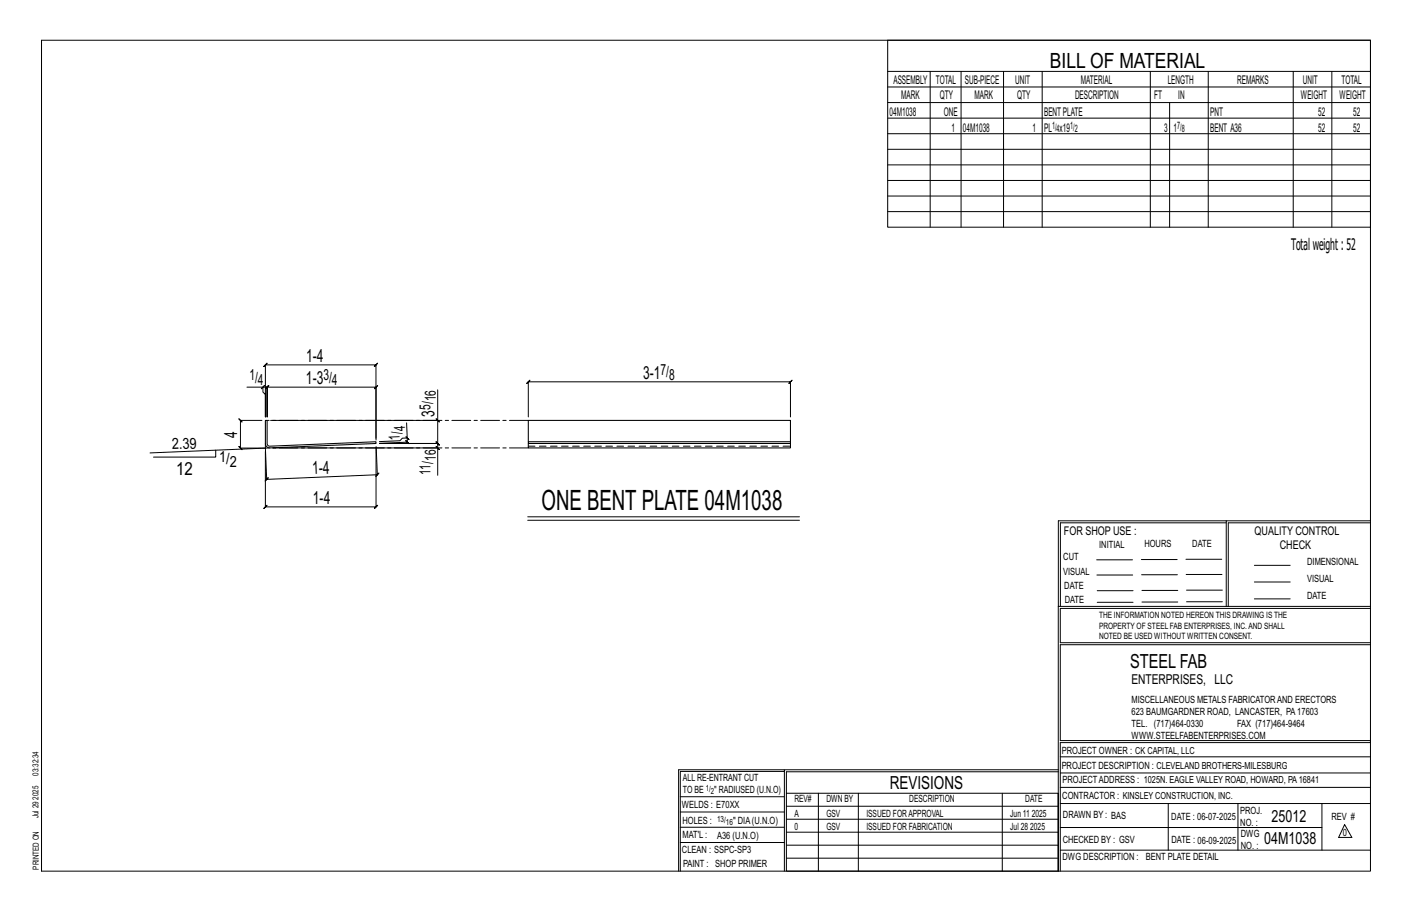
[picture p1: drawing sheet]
<svg xmlns="http://www.w3.org/2000/svg" width="432mm" height="279mm" viewBox="0 0 432 279" stroke-linecap="round" stroke-linejoin="round" font-family="sans-serif">
<defs><g id="words">
<text font-size="8.6" x="165.6" y="156">ONE BENT PLATE 04M1038</text>
<text font-size="6.4" x="321.1" y="20.7">BILL OF MATERIAL</text>
<text font-size="5.9" x="345.6" y="204.1">STEEL FAB</text>
<g font-size="5.5">
<text x="93.6" y="110.5">1-4</text>
<text x="93.6" y="117.4">1-3</text>
<text x="196.7" y="115.7">3-1</text>
<text x="132.9" y="127.3" transform="rotate(-90 132.9 127.3)">3</text>
<text x="72.5" y="133.9" transform="rotate(-90 72.5 133.9)">4</text>
<text x="53.9" y="145.3">12</text>
<text x="95.5" y="145" transform="rotate(-2 95.5 145)">1-4</text>
<text x="95.7" y="154">1-4</text>
<text x="272.2" y="241.1">REVISIONS</text>
</g>
<g font-size="5.1">
<text x="388.9" y="251.3">25012</text>
<text x="386.6" y="258.1">04M1038</text>
</g>
<text font-size="4.9" x="394.8" y="76.4">Totalweight : 52</text>
<g font-size="4.7">
<text x="76.3" y="116.1">1/</text>
<text x="78.9" y="117.8">4</text>
<text x="98.9" y="116.1">3/</text>
<text x="101.5" y="117.8">4</text>
<text x="202" y="114.5">7/</text>
<text x="204.6" y="116.1">8</text>
<text x="131.6" y="125.3" transform="rotate(-90 131.6 125.3)">5/</text>
<text x="133.3" y="122.7" transform="rotate(-90 133.3 122.7)">16</text>
<text x="123.9" y="131.8" transform="rotate(-92 123.9 131.8)">4</text>
<text x="52.6" y="137.3" transform="rotate(-2 52.6 137.3)">2.39</text>
<text x="122.3" y="134.5" transform="rotate(-92 122.3 134.5)">1/</text>
<text x="67" y="141.1">1/</text>
<text x="70.3" y="142.8">2</text>
<text x="133.3" y="140.9" transform="rotate(-90 133.3 140.9)">16</text>
<text x="131.6" y="145.3" transform="rotate(-90 131.6 145.3)">11/</text>
</g>
<text font-size="4.2" x="346" y="209.1">ENTERPRISES, LLC</text>
<g font-size="3.7">
<text x="273.2" y="25.6">ASSEMBLY</text>
<text x="286.2" y="25.6">TOTAL</text>
<text x="295.1" y="25.6">SUB-PIECE</text>
<text x="310.4" y="25.6">UNIT</text>
<text x="330.5" y="25.6">MATERIAL</text>
<text x="357.1" y="25.6">LENGTH</text>
<text x="378.3" y="25.6">REMARKS</text>
<text x="398.4" y="25.6">UNIT</text>
<text x="410.2" y="25.6">TOTAL</text>
<text x="272.1" y="35.5">04M1038</text>
<text x="275.6" y="30.4">MARK</text>
<text x="287.4" y="30.4">QTY</text>
<text x="288.6" y="35.5">ONE</text>
<text x="298" y="30.4">MARK</text>
<text x="311" y="30.4">QTY</text>
<text x="319.3" y="35.5">BENTPLATE</text>
<text x="328.7" y="30.4">DESCRIPTION</text>
<text x="353" y="30.4">FT</text>
<text x="360.3" y="30.4">IN</text>
<text x="370.1" y="35.5">PNT</text>
<text x="397.8" y="30.4">WEIGHT</text>
<text x="403.2" y="35.5">52</text>
<text x="409.6" y="30.4">WEIGHT</text>
<text x="413.8" y="35.5">52</text>
<text x="290.9" y="40.2">1</text>
<text x="294.5" y="40.2">04M1038</text>
<text x="315.8" y="40.2">1</text>
<text x="319.3" y="40.2">PL x19</text>
<text x="356" y="40.2">3</text>
<text x="358.9" y="40.2">1</text>
<text x="370.1" y="40.2">BENT A36</text>
<text x="403.2" y="40.2">52</text>
<text x="413.8" y="40.2">52</text>
<text x="325.3" y="163.4">FOR SHOP USE :</text>
<text x="383.7" y="163.4">QUALITY CONTROL</text>
<text x="391.4" y="167.8">CHECK</text>
</g>
<g font-size="3.1">
<text x="321.7" y="39.4">1/</text>
<text x="323.1" y="40.5">4</text>
<text x="327.2" y="39.4">1/</text>
<text x="328.6" y="40.5">2</text>
<text x="360" y="39.4">7/</text>
<text x="361.4" y="40.5">8</text>
<text x="336.2" y="167.4">INITIAL</text>
<text x="350" y="167.1">HOURS</text>
<text x="364.6" y="167.2">DATE</text>
<text x="325.2" y="171.3">CUT</text>
<text x="399.8" y="172.8">DIMENSIONAL</text>
<text x="325.1" y="175.8">VISUAL</text>
<text x="399.8" y="177.9">VISUAL</text>
<text x="325.5" y="180">DATE</text>
<text x="325.7" y="184.4">DATE</text>
<text x="399.8" y="183.1">DATE</text>
<text x="346" y="215">MISCELLANEOUS METALS FABRICATORAND ERECTORS</text>
<text x="346" y="218.6">623 BAUMGARDNER ROAD, LANCASTER, PA17603</text>
<text x="346" y="225.8">WWW.STEELFABENTERPRISES.COM</text>
<text x="346" y="222.2">TEL. (717)464-0330</text>
<text x="378.3" y="222.2">FAX (717)464-9464</text>
<text x="324.7" y="230.5">PROJECT OWNER : CK CAPITAL, LLC</text>
<text x="208.8" y="238.8">ALL RE-ENTRANT CUT</text>
<text x="324.7" y="235.1">PROJECT DESCRIPTION : CLEVELAND BROTHERS-MILESBURG</text>
<text x="324.9" y="239.5">PROJECTADDRESS : 1025N. EAGLE VALLEY ROAD, HOWARD, PA16841</text>
<text x="208.8" y="242.5">TO BE</text>
<text x="218.4" y="242.5">&quot; RADIUSED (U.N.O)</text>
<text x="242.9" y="245.3">REV#</text>
<text x="252.7" y="245.3">DWN BY</text>
<text x="278.1" y="245.3">DESCRIPTION</text>
<text x="313.5" y="245.3">DATE</text>
<text x="324.9" y="244.2">CONTRACTOR : KINSLEY CONSTRUCTION, INC.</text>
<text x="208.5" y="247">WELDS : E70XX</text>
<text x="208.7" y="251.7">HOLES :</text>
<text x="224.2" y="251.8">&quot; DIA(U.N.O)</text>
<text x="242.9" y="249.9">A</text>
<text x="252.7" y="249.9">GSV</text>
<text x="264.9" y="249.9">ISSUED FORAPPROVAL</text>
<text x="309" y="249.9">Jun 11</text>
<text x="315.5" y="249.9">2025</text>
<text x="325.1" y="250">DRAWN BY : BAS</text>
<text x="358.2" y="250.5">DATE : 06-07-2025</text>
<text x="379.3" y="248.9">PROJ.</text>
<text x="407.2" y="250.5">REV #</text>
<text x="208.7" y="256.3">MAT'L :</text>
<text x="219.3" y="256.4">A36 (U.N.O)</text>
<text x="242.9" y="253.8">0</text>
<text x="252.7" y="253.8">GSV</text>
<text x="264.9" y="253.8">ISSUED FOR FABRICATION</text>
<text x="309" y="253.8">Jul 28</text>
<text x="315" y="253.8">2025</text>
<text x="325" y="257.6">CHECKED BY : GSV</text>
<text x="358.3" y="257.7">DATE : 06-09-2025</text>
<text x="379.3" y="252.5">NO. :</text>
<text x="379.5" y="255.9">DWG</text>
<text x="410.6" y="255.5">0</text>
<text x="208.6" y="260.7">CLEAN : SSPC-SP3</text>
<text x="324.9" y="262.9">DWG DESCRIPTION :</text>
<text x="350.4" y="263">BENT PLATE DETAIL</text>
<text x="379.5" y="259.5">NO. :</text>
<text x="208.9" y="265">PAINT : SHOP PRIMER</text>
</g>
<g font-size="2.7">
<text x="336.1" y="189">THE INFORMATION NOTED HEREON THIS DRAWING IS THE</text>
<text x="336.1" y="195.4">NOTED BE USED WITHOUT WRITTEN CONSENT.</text>
<text x="336.1" y="192.2">PROPERTY OF STEEL FAB ENTERPRISES, INC.AND SHALL</text>
</g>
<g font-size="2.6">
<text x="215.9" y="241.8">1/</text>
<text x="217.4" y="242.7">2</text>
<text x="219.3" y="251.1">13/</text>
<text x="222" y="252.1">16</text>
</g>
<g font-size="2.5">
<text x="11.7" y="237.1" transform="rotate(-90 11.7 237.1)">03:32:34</text>
<text x="11.8" y="244.4" transform="rotate(-90 11.8 244.4)">2025</text>
<text x="11.8" y="250.1" transform="rotate(-90 11.8 250.1)">Jul 29</text>
<text x="11.9" y="265.8" transform="rotate(-90 11.9 265.8)">PRINTED ON</text>
</g>
</g></defs>
<g fill="none" stroke="#000" stroke-width=".31">
<path d="M12.7 12.3h406.4v254h-406.4zM271.5 12.3h147.6v57.2h-147.6zM271.5 21.8h147.6M271.5 26.6h147.6M271.5 31.4h147.6M271.5 36.1h147.6M284.5 21.8v47.7M293.9 21.8v47.7M306.9 21.8v47.7M318.7 21.8v47.7M351.8 21.8v47.7M357.7 31.4v38.1"/>
<path d="M369.5 21.8v47.7M395.5 21.8v47.7M407.3 21.8v47.7M271.5 40.9h147.6M271.5 45.6h147.6M271.5 50.4h147.6M271.5 55.2h147.6M271.5 59.9h147.6M271.5 64.7h147.6M75.5 118.3h4.9v1.5l.8 .8v6.9v-16l-.5 .5 1-1-.5 .5h33.8l-.5 .5 1-1-.5 .5v22.5M79.9 118.8l1-1zM80.4 118.3h1.3l-.5 .5 1-1-.5 .5v9.2v-9.2l-.5 .5 1-1-.5 .5h33.3l-.5 .5 1-1-.5 .5v16.2"/>
<path d="M133.9 119.2v9.3h-51.2M66 137.6v2.1h-19.1M80.1 128.5h-6.6l-.5-.5 1 1-.5-.5v8.5l-.5-.5 1 1-.5-.5h7.7l.4 9.5-.5 .6 .9-1.1-.4 .5 33.8-1.4-.5 .5 1-1-.5 .5-.4-8.5M82.5 136.9l-36.6 1.6M83.6 136.9h50.3v8.4M115 136.6v18.4l.5-.5-1 1 .5-.5h-33.8l.5-.5-1 1 .5-.5v-17M116.1 135.6h17.8l-.5-.5 1 1-.5-.5v1.3M124 133.4l1.1 1zM124.3 129.3l.2 4.6-1.5 .1-.7 .7-6.3 .3M124.5 133.9l.1 1.3-.5-.5 1 .9-.5-.4-8.5 .3M133.4 136.4l1 1zM133.4 128l1 1z"/>
<path d="M133.9 128.5v7.1l-.5-.5 1 1-.5-.5h-17.8M161.6 127.5v-10.8l-.5 .5 1-1-.5 .5h80.1l-.5 .5 1-1-.5 .5v10.8M161.4 158h83.1M161.4 159h83.1M375 159.8h-50.7v25.6M375 159.2h-51.3l-.1 107.1M419.1 159.2h-44.1v26.2M419.1 159.8h-43.5v25.6M335.4 171.1h10.9M335.4 175.8h11M349 171h11M349.1 175.7h11"/>
<path d="M362.7 171h10.9M362.7 175.6h11M383.6 172.8h11M383.6 177.9h11M323.7 185.4h95.4M335.5 184.1h11M335.5 180.6h11M349.2 184h11M349.2 180.5h11M362.9 180.4h10.9M362.9 184h10.9M383.6 183.1h11"/>
<path d="M419.1 186h-94.9v10.5h94.9M419.1 197.1h-94.9v29.3h94.9v.6h-94.9v39.3M239.9 235.8h-31.9v30.5M239.9 235.3h-32.4v31M323.6 235.3h-83.7v31M323.6 235.9h-83.1v6.6M324.2 236.3h94.9M324.2 231.4h94.9M208 252.9h31.9M208 257.5h31.9M208 243.6h31.9M208 248.2h31.9"/>
<path d="M240.5 242.5h83.1v23.8h-83.1zM240.5 258.4h83.1M240.5 254.4h83.1M240.5 250.4h83.1M240.5 246.5h83.1M250.3 242.5v23.8M262.5 242.5v23.8M306.5 242.5v23.8M324.2 253h80.1M324.2 245.6h94.9M324.2 259.9h94.9M324.2 240.7h94.9"/>
<path d="M357.3 245.6v14.3M378.6 245.6v14.3M404.3 245.6v14.3M411.2 252.1l2.2 3.9h-4zM240.5 262.3h83.1"/>
</g>
<path d="M81.2 128.5h.5v7.1l.1 .4 .5 .4 32.7-1.4v.6l-32.8 1.3-.9-.6-.1-.7zM161.6 135.6h80.1v1.3h-80.1zM161.6 135.6v-.6h80.1v.6M161.6 135v-6.5h80.1v6.5" fill="none" stroke="#000" stroke-width=".32"/>
<path d="M161.6 136.4h80.1" fill="none" stroke="#000" stroke-width=".31" stroke-dasharray="2 1.4"/>
<path d="M81.2 137v-1.4M161.6 128.5h-79.9M161.6 136.9h-79.1" fill="none" stroke="#000" stroke-width=".31" stroke-dasharray="5.8 1 1 1"/>
<use href="#words"/>
</svg>
